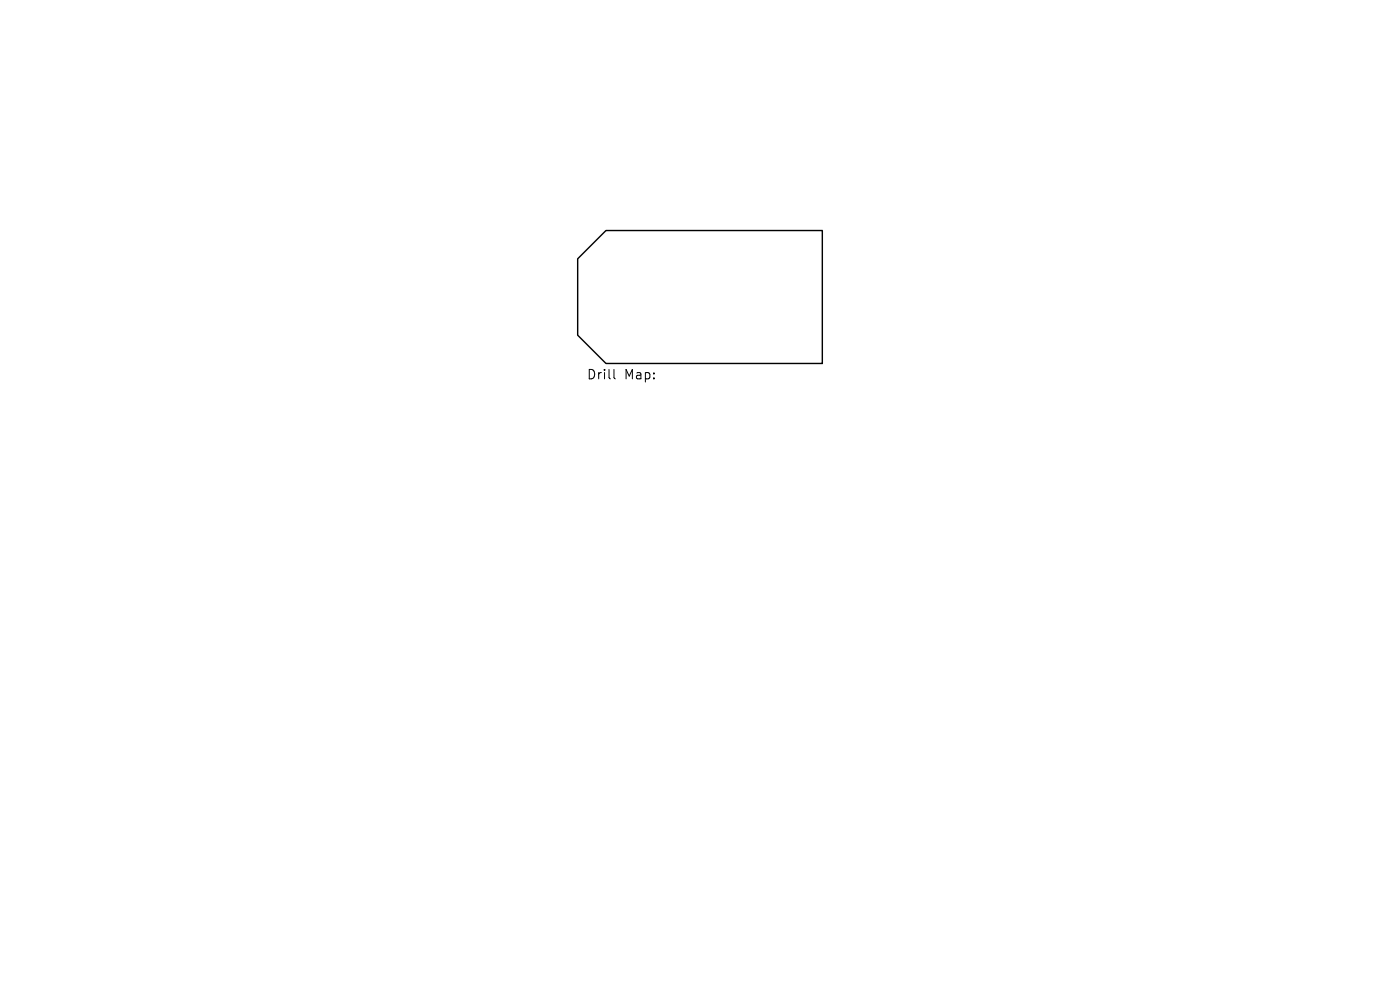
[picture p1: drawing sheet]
<svg xmlns="http://www.w3.org/2000/svg" width="297mm" height="210mm" viewBox="0 0 297 210" stroke-linecap="round" stroke-linejoin="round" font-family="sans-serif">
<defs><g id="words">
<g font-size="2.8">
<text x="124.4" y="80.8">Drill</text>
<text x="132.4" y="80.8">Map:</text>
</g>
</g></defs>
<path d="M128.6 48.9h45.9v28.2h-45.9l-6-6v-16.2z" fill="none" stroke="#000" stroke-width=".3"/>
<path d="M130.2 78.4v1.7l.3 .3" fill="none" stroke="#000" stroke-width=".21"/>
<use href="#words"/>
</svg>
